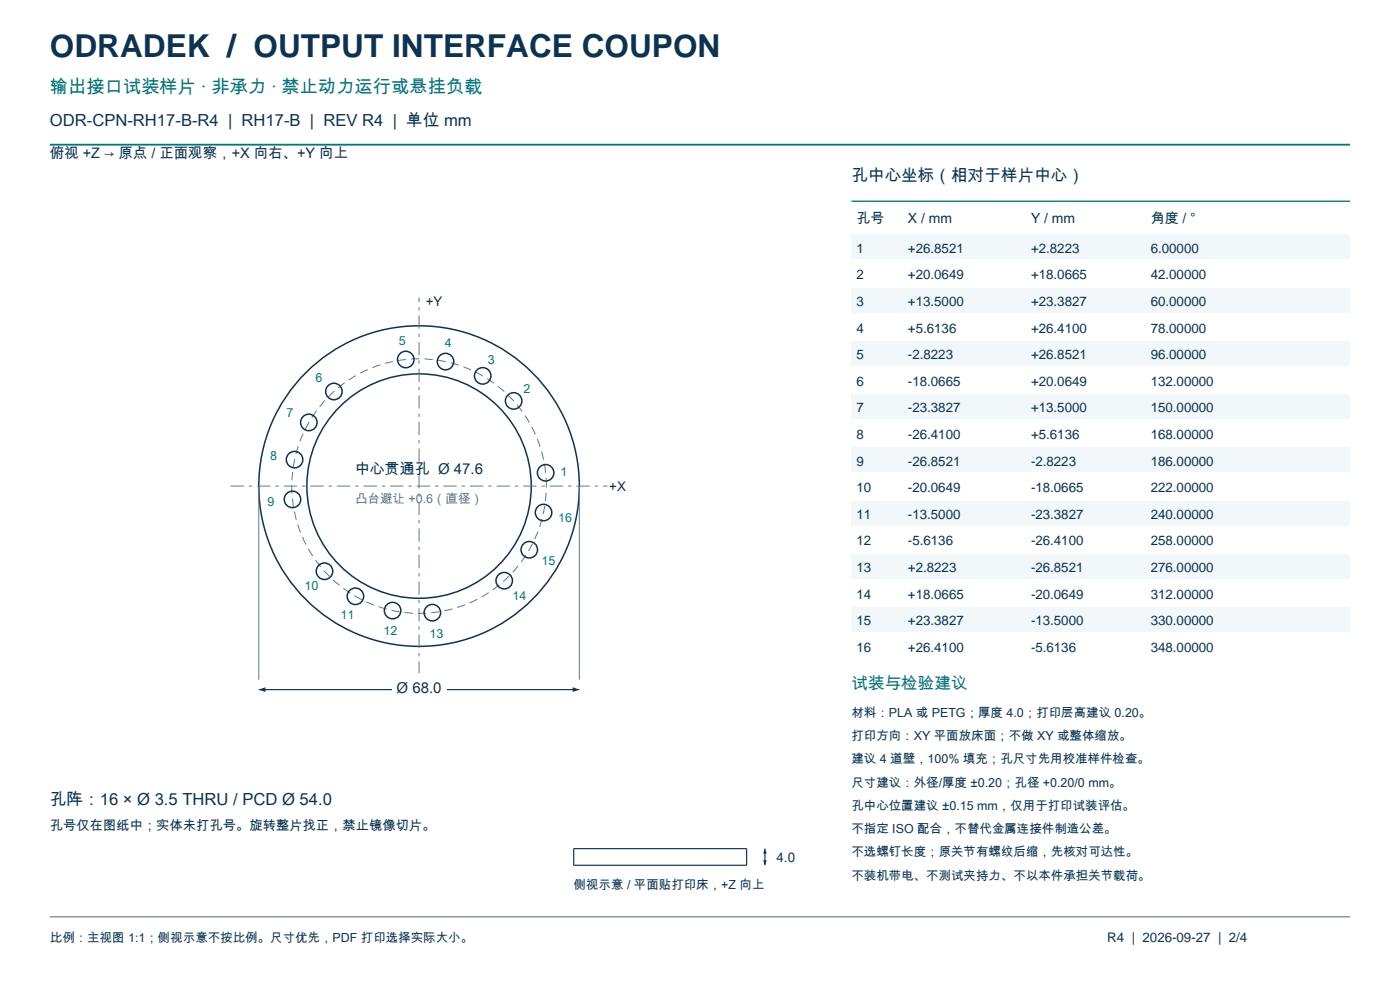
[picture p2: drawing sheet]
<svg xmlns="http://www.w3.org/2000/svg" width="297mm" height="210mm" viewBox="0 0 297 210" stroke-linecap="round" stroke-linejoin="round" font-family="sans-serif">
<defs><g id="words">
<text font-size="6.7" fill="#0d334f" x="10.6" y="12">ODRADEK / OUTPUT INTERFACE COUPON</text>
<text font-size="3.9" fill="#08757a" x="10.6" y="19.8">输出接口试装样片 · 非承力 · 禁止动力运行或悬挂负载</text>
<g font-size="3.5" fill="#0d334f">
<text x="10.6" y="26.8">ODR-CPN-RH17-B-R4 | RH17-B | REV R4 | 单位 mm</text>
<text x="180.6" y="38.5">孔中心坐标（相对于样片中心）</text>
<text x="10.6" y="170.8">孔阵：16 × Ø 3.5 THRU / PCD Ø 54.0</text>
</g>
<text font-size="3.5" fill="#08757a" x="180.6" y="146">试装与检验建议</text>
<g font-size="3.2" fill="#0d334f">
<text x="75.3" y="100.6">中心贯通孔 Ø 47.6</text>
<text x="84.1" y="147">Ø 68.0</text>
</g>
<text font-size="3.1" fill="#0d334f" x="10.6" y="33.6">俯视 +Z → 原点 / 正面观察，+X 向右、+Y 向上</text>
<g font-size="3" fill="#0d334f">
<text x="181.7" y="47.3">孔号</text>
<text x="192.6" y="47.3">X / mm</text>
<text x="218.7" y="47.3">Y / mm</text>
<text x="244.1" y="47.3">角度 / °</text>
</g>
<g font-size="2.8" fill="#0d334f">
<text x="181.7" y="53.6">1</text>
<text x="192.6" y="53.6">+26.8521</text>
<text x="218.7" y="53.6">+2.8223</text>
<text x="244.1" y="53.6">6.00000</text>
<text x="181.7" y="59.3">2</text>
<text x="192.6" y="59.3">+20.0649</text>
<text x="218.7" y="59.3">+18.0665</text>
<text x="244.1" y="59.3">42.00000</text>
<text x="90.3" y="64.9">+Y</text>
<text x="181.7" y="64.9">3</text>
<text x="192.6" y="64.9">+13.5000</text>
<text x="218.7" y="64.9">+23.3827</text>
<text x="244.1" y="64.9">60.00000</text>
<text x="181.7" y="70.6">4</text>
<text x="192.6" y="70.6">+5.6136</text>
<text x="218.7" y="70.6">+26.4100</text>
<text x="244.1" y="70.6">78.00000</text>
<text x="181.7" y="76.2">5</text>
<text x="192.6" y="76.2">-2.8223</text>
<text x="218.7" y="76.2">+26.8521</text>
<text x="244.1" y="76.2">96.00000</text>
<text x="181.7" y="81.8">6</text>
<text x="192.6" y="81.8">-18.0665</text>
<text x="218.7" y="81.8">+20.0649</text>
<text x="244.1" y="81.8">132.00000</text>
<text x="181.7" y="87.5">7</text>
<text x="192.6" y="87.5">-23.3827</text>
<text x="218.7" y="87.5">+13.5000</text>
<text x="244.1" y="87.5">150.00000</text>
<text x="181.7" y="93.1">8</text>
<text x="192.6" y="93.1">-26.4100</text>
<text x="218.7" y="93.1">+5.6136</text>
<text x="244.1" y="93.1">168.00000</text>
<text x="181.7" y="98.8">9</text>
<text x="192.6" y="98.8">-26.8521</text>
<text x="218.7" y="98.8">-2.8223</text>
<text x="244.1" y="98.8">186.00000</text>
<text x="129.3" y="104.2">+X</text>
<text x="181.7" y="104.4">10</text>
<text x="192.6" y="104.4">-20.0649</text>
<text x="218.7" y="104.4">-18.0665</text>
<text x="244.1" y="104.4">222.00000</text>
<text x="181.7" y="110.1">11</text>
<text x="192.6" y="110.1">-13.5000</text>
<text x="218.7" y="110.1">-23.3827</text>
<text x="244.1" y="110.1">240.00000</text>
<text x="181.7" y="115.7">12</text>
<text x="192.6" y="115.7">-5.6136</text>
<text x="218.7" y="115.7">-26.4100</text>
<text x="244.1" y="115.7">258.00000</text>
<text x="181.7" y="121.4">13</text>
<text x="192.6" y="121.4">+2.8223</text>
<text x="218.7" y="121.4">-26.8521</text>
<text x="244.1" y="121.4">276.00000</text>
<text x="181.7" y="127">14</text>
<text x="192.6" y="127">+18.0665</text>
<text x="218.7" y="127">-20.0649</text>
<text x="244.1" y="127">312.00000</text>
<text x="181.7" y="132.6">15</text>
<text x="192.6" y="132.6">+23.3827</text>
<text x="218.7" y="132.6">-13.5000</text>
<text x="244.1" y="132.6">330.00000</text>
<text x="181.7" y="138.3">16</text>
<text x="192.6" y="138.3">+26.4100</text>
<text x="218.7" y="138.3">-5.6136</text>
<text x="244.1" y="138.3">348.00000</text>
<text x="10.6" y="176.1">孔号仅在图纸中；实体未打孔号。旋转整片找正，禁止镜像切片。</text>
<text x="164.7" y="182.8">4.0</text>
<text x="234.9" y="199.8">R4 | 2026-09-27 | 2/4</text>
</g>
<g font-size="2.6" fill="#08757a">
<text x="84.6" y="73.1">5</text>
<text x="94.3" y="73.6">4</text>
<text x="103.5" y="77.1">3</text>
<text x="66.9" y="81">6</text>
<text x="111.1" y="83.3">2</text>
<text x="60.8" y="88.5">7</text>
<text x="57.3" y="97.7">8</text>
<text x="118.9" y="100.9">1</text>
<text x="56.8" y="107.4">9</text>
<text x="118.4" y="110.7">16</text>
<text x="114.9" y="119.8">15</text>
<text x="64.6" y="125.1">10</text>
<text x="72.2" y="131.2">11</text>
<text x="108.7" y="127.4">14</text>
<text x="81.3" y="134.7">12</text>
<text x="91.1" y="135.2">13</text>
</g>
<text font-size="2.6" fill="#667580" x="75.3" y="106.6">凸台避让 +0.6（直径）</text>
<g font-size="2.6" fill="#0d334f">
<text x="180.6" y="152">材料：PLA 或 PETG；厚度 4.0；打印层高建议 0.20。</text>
<text x="180.6" y="157">打印方向：XY 平面放床面；不做 XY 或整体缩放。</text>
<text x="180.6" y="161.9">建议 4 道壁，100% 填充；孔尺寸先用校准样件检查。</text>
<text x="180.6" y="166.9">尺寸建议：外径/厚度 ±0.20；孔径 +0.20/0 mm。</text>
<text x="180.6" y="171.8">孔中心位置建议 ±0.15 mm，仅用于打印试装评估。</text>
<text x="180.6" y="176.7">不指定 ISO 配合，不替代金属连接件制造公差。</text>
<text x="180.6" y="181.7">不选螺钉长度；原关节有螺纹后缩，先核对可达性。</text>
<text x="121.7" y="188.5">侧视示意 / 平面贴打印床，+Z 向上</text>
<text x="180.6" y="186.6">不装机带电、不测试夹持力、不以本件承担关节载荷。</text>
<text x="10.6" y="199.8">比例：主视图 1:1；侧视示意不按比例。尺寸优先，PDF 打印选择实际大小。</text>
</g>
</g></defs>
<path d="M10.6 30.7h275.8" fill="none" stroke="#08757a" stroke-width=".39"/>
<g fill="none" stroke="#0d334f" stroke-width=".32">
<circle cx="86.1" cy="76.3" r="1.75"/>
<circle cx="94.5" cy="76.7" r="1.75"/>
<circle cx="102.4" cy="79.7" r="1.75"/>
<circle cx="62.5" cy="97.5" r="1.75"/>
<circle cx="65.5" cy="89.6" r="1.75"/>
<circle cx="70.8" cy="83" r="1.75"/>
<circle cx="109" cy="85" r="1.75"/>
<circle cx="62" cy="105.9" r="1.75"/>
<circle cx="88.9" cy="103.1" r="34"/>
<circle cx="88.9" cy="103.1" r="23.8"/>
<circle cx="112.3" cy="116.6" r="1.75"/>
<circle cx="115.3" cy="108.7" r="1.75"/>
<circle cx="115.8" cy="100.3" r="1.75"/>
<circle cx="68.8" cy="121.2" r="1.75"/>
<circle cx="75.4" cy="126.5" r="1.75"/>
<circle cx="83.3" cy="129.5" r="1.75"/>
<circle cx="91.7" cy="130" r="1.75"/>
<circle cx="107" cy="123.2" r="1.75"/>
</g>
<path d="M115.9 103.1a27 27 0 0 0-39.9-23.7 27 27 0 0 0-1.8 46.4 27 27 0 0 0 41.6-20.6l.1-2.1" fill="none" stroke="#667580" stroke-width=".21" stroke-dasharray="1.8 1.1" stroke-linecap="butt"/>
<path d="M48.9 103.1h80M88.9 143.1v-80" fill="none" stroke="#667580" stroke-width=".21" stroke-dasharray="2.8 1.1 .7 1.1" stroke-linecap="butt"/>
<path d="M54.9 103.1v41.1M122.9 103.1v41.1" fill="none" stroke="#667580" stroke-width=".21"/>
<path d="M54.9 146.3h68" fill="none" stroke="#0d334f" stroke-width=".25"/>
<g fill="#0d334f">
<path d="M54.9 146.3l1.4-.5v1z"/>
<path d="M121.5 145.8l1.4 .5-1.4 .5z"/>
</g>
<path d="M83.1 142.8h11.6v4.5h-11.6z" fill-rule="evenodd" fill="#fff"/>
<path d="M121.7 180h36.7v3.5h-36.7zM162.3 180v3.5" fill="none" stroke="#0d334f" stroke-width=".25"/>
<g fill="#0d334f">
<path d="M161.9 182.5h.7l-.3 1z"/>
<path d="M162.3 180l.3 1.1h-.7z"/>
</g>
<path d="M180.6 42.7h105.8" fill="none" stroke="#08757a" stroke-width=".28"/>
<g fill="#f2f7fa">
<path d="M180.6 49.7h105.8v5.3h-105.8z" fill-rule="evenodd"/>
<path d="M180.6 61h105.8v5.3h-105.8z" fill-rule="evenodd"/>
<path d="M180.6 72.3h105.8v5.3h-105.8z" fill-rule="evenodd"/>
<path d="M180.6 83.6h105.8v5.3h-105.8z" fill-rule="evenodd"/>
<path d="M180.6 94.9h105.8v5.3h-105.8z" fill-rule="evenodd"/>
<path d="M180.6 106.2h105.8v5.3h-105.8z" fill-rule="evenodd"/>
<path d="M180.6 117.5h105.8v5.3h-105.8z" fill-rule="evenodd"/>
<path d="M180.6 128.8h105.8v5.3h-105.8z" fill-rule="evenodd"/>
</g>
<path d="M10.6 194.5h275.8" fill="none" stroke="#667580" stroke-width=".25"/>
<use href="#words"/>
</svg>
